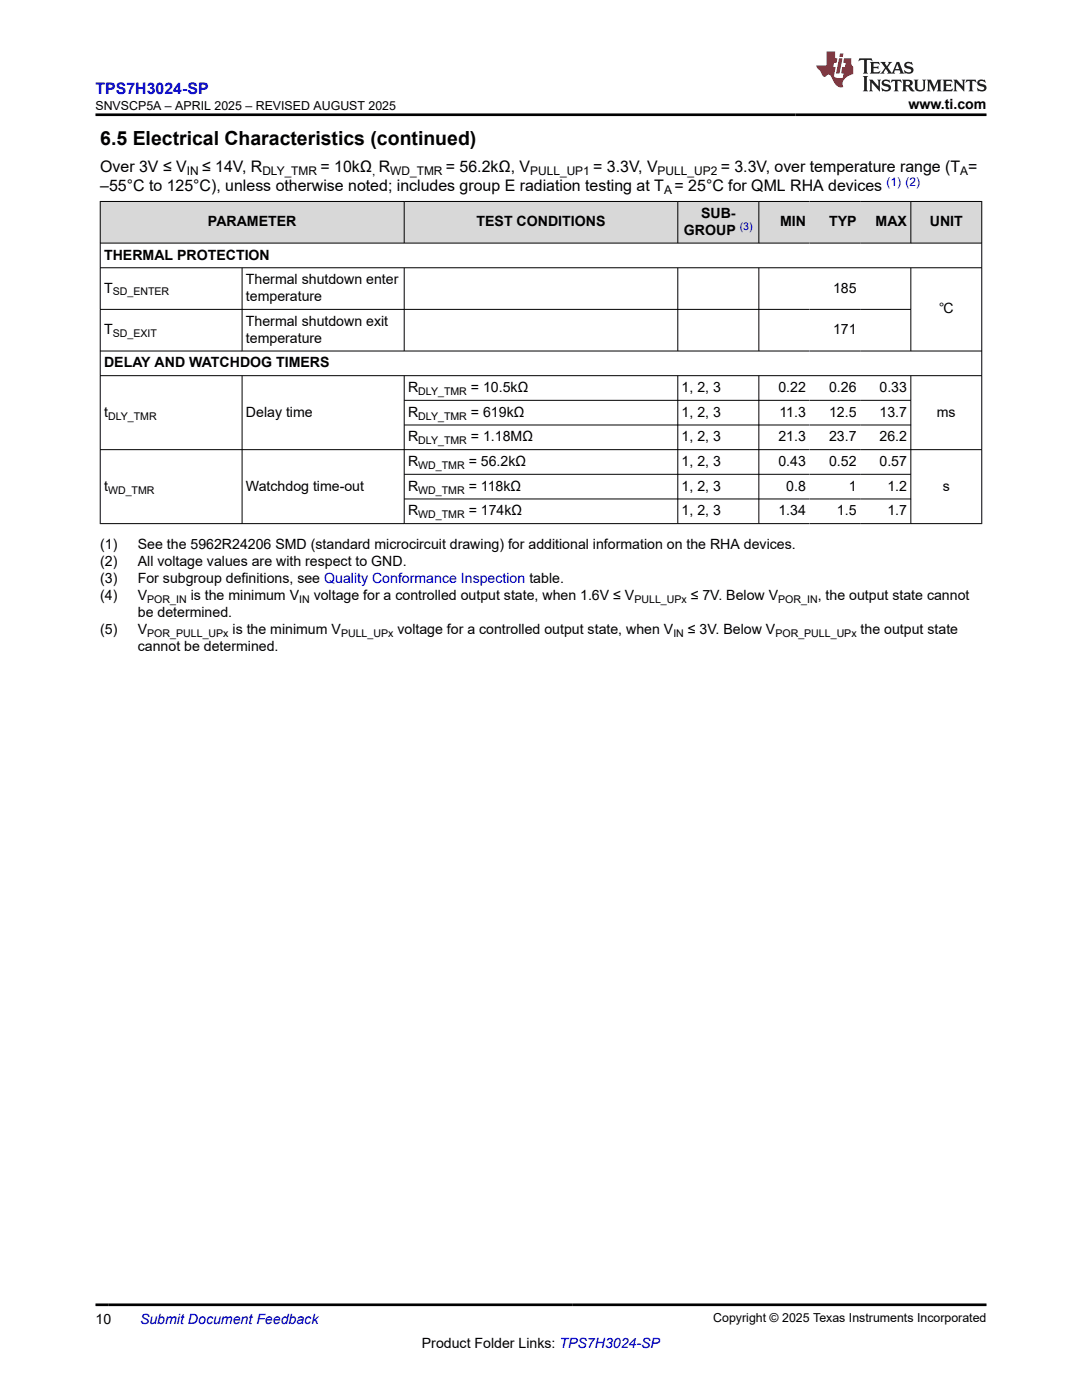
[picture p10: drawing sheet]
<svg xmlns="http://www.w3.org/2000/svg" width="216mm" height="279mm" viewBox="0 0 216 279" stroke-linecap="round" stroke-linejoin="round" font-family="sans-serif">
<defs><g id="words">
<text font-size="3.9" x="20" y="28.8">6.5 Electrical Characteristics (continued)</text>
<text font-size="3.2" fill="#00f" x="19.1" y="18.7">TPS7H3024-SP</text>
<g font-size="3.2">
<text x="20" y="34.3">Over 3V ≤ V</text>
<text x="40.3" y="34.3">≤ 14V, R</text>
<text x="64" y="34.3">= 10kΩ R</text>
<text x="89" y="34.3">= 56.2kΩ, V</text>
<text x="118.4" y="34.3">= 3.3V, V</text>
<text x="143.8" y="34.3">= 3.3V, over temperature range (T =</text>
<text x="20" y="38.1">–55°C to 125°C), unless otherwise noted; includes group E radiation testing at T = 25°C for QML RHA devices</text>
</g>
<g font-size="2.8">
<text x="181.3" y="21.8">www.ti.com</text>
<text x="41.5" y="45.2">PARAMETER</text>
<text x="95.1" y="45.2">TEST CONDITIONS</text>
<text x="136.5" y="46.9">GROUP</text>
<text x="139.9" y="43.5">SUB-</text>
<text x="155.6" y="45.2">MIN</text>
<text x="165.4" y="45.2">TYP</text>
<text x="174.7" y="45.2">MAX</text>
<text x="185.5" y="45.2">UNIT</text>
<text x="20.8" y="51.8">THERMAL PROTECTION</text>
<text x="20.8" y="58.4">T</text>
<text x="49.1" y="56.7">Thermal shutdown enter</text>
<text x="166.2" y="58.4">185</text>
<text x="49.1" y="60.1">temperature</text>
<text x="49.1" y="65">Thermal shutdown exit</text>
<text x="187.4" y="62.6">℃</text>
<text x="20.8" y="66.7">T</text>
<text x="49.1" y="68.4">temperature</text>
<text x="166.2" y="66.7">171</text>
<text x="20.8" y="73.3">DELAY AND WATCHDOG TIMERS</text>
<text x="20.8" y="83.2">t</text>
<text x="49.1" y="83.2">Delay time</text>
<text x="81.4" y="78.2">R</text>
<text x="81.4" y="83.2">R</text>
<text x="94" y="78.2">= 10.5kΩ</text>
<text x="94" y="83.2">= 619kΩ</text>
<text x="136" y="78.2">1, 2, 3</text>
<text x="136" y="83.2">1, 2, 3</text>
<text x="155.3" y="78.2">0.22</text>
<text x="155.5" y="83.2">11.3</text>
<text x="165.4" y="78.2">0.26</text>
<text x="165.4" y="83.2">12.5</text>
<text x="175.5" y="78.2">0.33</text>
<text x="175.5" y="83.2">13.7</text>
<text x="186.9" y="83.2">ms</text>
<text x="81.4" y="88.1">R</text>
<text x="94" y="88.1">= 1.18MΩ</text>
<text x="136" y="88.1">1, 2, 3</text>
<text x="155.3" y="88.1">21.3</text>
<text x="165.4" y="88.1">23.7</text>
<text x="175.5" y="88.1">26.2</text>
<text x="81.4" y="93">R</text>
<text x="93.5" y="93">= 56.2kΩ</text>
<text x="136" y="93">1, 2, 3</text>
<text x="155.3" y="93">0.43</text>
<text x="165.4" y="93">0.52</text>
<text x="175.5" y="93">0.57</text>
<text x="20.8" y="97.9">t</text>
<text x="49.1" y="97.9">Watchdog time-out</text>
<text x="81.4" y="97.9">R</text>
<text x="93.5" y="97.9">= 118kΩ</text>
<text x="136" y="97.9">1, 2, 3</text>
<text x="156.9" y="97.9">0.8</text>
<text x="169.4" y="97.9">1</text>
<text x="177.1" y="97.9">1.2</text>
<text x="188.1" y="97.9">s</text>
<text x="81.4" y="102.9">R</text>
<text x="93.5" y="102.9">= 174kΩ</text>
<text x="136" y="102.9">1, 2, 3</text>
<text x="155.3" y="102.9">1.34</text>
<text x="167" y="102.9">1.5</text>
<text x="177.1" y="102.9">1.7</text>
<text x="20" y="109.7">(1)</text>
<text x="20" y="113">(2)</text>
<text x="27.5" y="109.7">See the 5962R24206 SMD (standard microcircuit drawing) for additional information on the RHA devices.</text>
<text x="27.5" y="113">All voltage values are with respect to GND.</text>
<text x="20" y="116.4">(3)</text>
<text x="20" y="119.8">(4)</text>
<text x="27.5" y="116.4">For subgroup definitions, see Quality Conformance Inspection table.</text>
<text x="27.5" y="119.8">V</text>
<text x="38" y="119.8">is the minimum V</text>
<text x="62.6" y="119.8">voltage for a controlled output state, when 1.6V ≤ V</text>
<text x="137.8" y="119.8">≤ 7V. Below V</text>
<text x="163.2" y="119.8">, the output state cannot</text>
<text x="27.5" y="123.2">be determined.</text>
<text x="20" y="126.6">(5)</text>
<text x="27.5" y="130">cannot be determined.</text>
<text x="27.5" y="126.6">V</text>
<text x="46.4" y="126.6">is the minimum V</text>
<text x="79.3" y="126.6">voltage for a controlled output state, when V</text>
<text x="137.3" y="126.6">≤ 3V. Below V</text>
<text x="171.7" y="126.6">the output state</text>
<text x="19.1" y="264.2">10</text>
<text x="84.2" y="269">Product Folder Links: TPS7H3024-SP</text>
</g>
<text font-size="2.8" fill="#00f" x="27.9" y="264.2">Submit Document Feedback</text>
<g font-size="2.5">
<text x="19" y="21.9">SNVSCP5A – APRIL 2025 – REVISED AUGUST 2025</text>
<text x="142.3" y="263.9">Copyright © 2025 Texas Instruments Incorporated</text>
</g>
<g font-size="2.4">
<text x="37.3" y="34.9">IN</text>
<text x="52.4" y="34.9">DLY_TMR</text>
<text x="74.2" y="34.9">,</text>
<text x="77.9" y="34.9">WD_TMR</text>
<text x="105.8" y="34.9">PULL_UP1</text>
<text x="131.2" y="34.9">PULL_UP2</text>
<text x="191.6" y="34.9">A</text>
<text x="132.5" y="38.7">A</text>
</g>
<text font-size="2.4" fill="#00f" x="176.9" y="37">(1) (2)</text>
<text font-size="2.1" fill="#00f" x="147.6" y="45.9">(3)</text>
<g font-size="2.1">
<text x="22.5" y="59">SD_ENTER</text>
<text x="22.5" y="67.3">SD_EXIT</text>
<text x="21.6" y="83.7">DLY_TMR</text>
<text x="83.5" y="78.8">DLY_TMR</text>
<text x="83.5" y="83.7">DLY_TMR</text>
<text x="83.5" y="88.7">DLY_TMR</text>
<text x="83.5" y="93.6">WD_TMR</text>
<text x="21.6" y="98.5">WD_TMR</text>
<text x="83.5" y="98.5">WD_TMR</text>
<text x="83.5" y="103.4">WD_TMR</text>
<text x="29.4" y="120.4">POR_IN</text>
<text x="59.7" y="120.4">IN</text>
<text x="126.6" y="120.4">PULL_UPx</text>
<text x="155.3" y="120.4">POR_IN</text>
<text x="29.4" y="127.2">POR_PULL_UPx</text>
<text x="68" y="127.2">PULL_UPx</text>
<text x="134.4" y="127.2">IN</text>
<text x="154.7" y="127.2">POR_PULL_UPx</text>
</g>
</g></defs>
<g fill="#d8d8d8">
<path d="M20 40.2h175.9v8.3h-175.9z" fill-rule="evenodd"/>
<path d="M20.1 40.3h60.5v8.2h-60.5z" fill-rule="evenodd"/>
<path d="M80.7 40.3h54.5v8.2h-54.5z" fill-rule="evenodd"/>
<path d="M135.3 40.3h16.1v8.2h-16.1z" fill-rule="evenodd"/>
<path d="M151.5 40.3h10v8.2h-10z" fill-rule="evenodd"/>
<path d="M161.5 40.3h10.1v8.2h-10.1z" fill-rule="evenodd"/>
<path d="M171.6 40.3h10.1v8.2h-10.1z" fill-rule="evenodd"/>
<path d="M181.8 40.3h14v8.2h-14z" fill-rule="evenodd"/>
</g>
<g fill="none" stroke="#000" stroke-width=".2">
<path d="M19.9 40.2h176.1M19.9 48.5h176.1M19.9 53.4h176.1M20 40.1v64.5M48.3 53.4v16.7M80.7 40.1v8.5M80.7 53.4v16.7M135.2 40.1v8.5M135.2 53.4v16.7M151.4 40.1v8.5M151.4 53.4v16.7M181.7 40.1v8.5"/>
<path d="M181.7 53.4v16.7M195.9 40.1v64.5M19.9 61.7h161.9M19.9 75h176.1M48.3 75v29.6M80.7 75v29.6M80.7 79.9h101.1M135.2 75v29.6M151.4 75v29.6M181.7 75v29.6M196 70.1h-176.1M19.9 89.7h176.1"/>
<path d="M80.7 84.8h101.1M80.7 94.7h101.1M80.7 99.6h101.1M19.9 104.5h176.1"/>
</g>
<path d="M171.5 11.6l-.2 .6 .5-.2h.6v.1v2.2l-.2 .4h1l-.2-.4v-2.2v-.1h.5l.6 .2-.2-.6zM173.6 12.4l.2 .3v1.6l-.2 .4h1.9l.1-.6a1.08 1.08 0 0 1-1.3 .2v-.7h.6l.4 .2v-.7l-.4 .2h-.6v-.5l.2-.2a1 1 0 0 1 1 .3l-.1-.5zM175.7 12.4l.9 1.1-1 1.2h.9l-.2-.2 .5-.8 .4 .8-.2 .2h1.6l-.2-.2 .2-.5h.9l.1 .5-.1 .2h.9l-.2-.4-.8-1.9h-.5l-.9 2.1-.9-1.1 .9-1h-.8l.2 .2-.4 .6-.4-.6 .2-.2zM179 12.8l.4 1h-.7zM180.7 12.5a.65 .65 0 0 0-.2 .7 .65 .65 0 0 0 .6 .5l.6 .1 .1 .3a.79 .79 0 0 1-.7 .4 .79 .79 0 0 1-.7-.5l.1 .7 .2-.1a.93 .93 0 0 0 1.1 0 .93 .93 0 0 0 .4-.9 1.46 1.46 0 0 0-1.2-.6l-.1-.3a1.09 1.09 0 0 1 1.2 .2l-.2-.6-.1 .1-.5-.2zM172.2 15.2l.2 .4v2.2l-.2 .4h1l-.2-.4v-2.2l.2-.4zM173.4 15.9l.2 .4v1.5l-.2 .4h.8l-.3-.4 .1-1.3 1.6 1.8v-2l.2-.4h-.7l.1 .2 .1 1.1-1.2-1.3zM176.2 16a.65 .65 0 0 0-.2 .8 .65 .65 0 0 0 .6 .4l.6 .2 .1 .2a.79 .79 0 0 1-.7 .4 .79 .79 0 0 1-.7-.5l.1 .7 .2-.1a.93 .93 0 0 0 1.1 .1 .93 .93 0 0 0 .4-1 1.46 1.46 0 0 0-1.2-.5l-.1-.4a1.09 1.09 0 0 1 1.2 .2l-.1-.6-.2 .1-.5-.1zM177.9 15.9l-.1 .6a.63 .63 0 0 1 .8-.3v1.6l-.3 .4h1l-.2-.4v-1.6a.66 .66 0 0 1 .8 .3l-.1-.6zM180 15.9l.2 .4v1.5l-.2 .4h1l-.2-.2-.1-.7h.5l.1 .2a.79 .79 0 0 0 1.2 .6l-1-.9a.61 .61 0 0 0 .6-.6 .61 .61 0 0 0-.5-.7zM180.8 16.2h.1a.47 .47 0 0 1 .5 .1 .47 .47 0 0 1 .1 .5l-.1 .1-.7 .1zM182.3 15.9l.2 .2a2.27 2.27 0 0 0 .4 2 1.04 1.04 0 0 0 1.7-.7v-1.3l.2-.2h-.8l.2 .4v1.1a.6 .6 0 0 1-.6 .6 .6 .6 0 0 1-.6-.6v-1.1l.3-.4zM184.9 15.9l.2 .4v1.5l-.2 .4h.8l-.3-.4v-1.4l.9 1.9 .9-1.9v1.4l-.3 .4h1l-.2-.4v-1.5l.2-.4h-.8l-.7 1.5-.6-1.5zM188.1 15.9l.2 .4v1.5l-.2 .4h1.9l.1-.6a1.09 1.09 0 0 1-1.3 .2v-.7h.6l.4 .2v-.6l-.4 .2h-.6v-.6l.2-.1a1.01 1.01 0 0 1 1 .3l-.1-.6zM190.2 15.9l.3 .4v1.5l-.3 .4h.8l-.2-.4v-1.3l1.6 1.8v-2l.2-.4h-.7l.2 .2v1.1l-1.2-1.3zM192.8 15.9l-.1 .6a.63 .63 0 0 1 .8-.3v1.6l-.3 .4h1l-.2-.4v-1.6a.66 .66 0 0 1 .8 .3l-.1-.6zM195.2 16a.65 .65 0 0 0-.2 .8 .65 .65 0 0 0 .6 .4l.6 .2 .2 .2a.79 .79 0 0 1-.7 .4 .79 .79 0 0 1-.7-.5l.1 .7 .2-.1a.93 .93 0 0 0 1 .1 .93 .93 0 0 0 .5-1 1.46 1.46 0 0 0-1.3-.5v-.4a1.09 1.09 0 0 1 1.2 .2l-.2-.6-.2 .1-.5-.1z" fill="#231f20"/>
<path d="M164.9 10.3v2.7h-2l.1 .4 .8 1a.95 .95 0 0 0 1 .9 .59 .59 0 0 1 .5-.4 .59 .59 0 0 1 .5 .3l.4 .8a1.59 1.59 0 0 0 2.1 1.4 1.61 1.61 0 0 1 1-2.3l1-.3-.1-1.5a1.59 1.59 0 0 1-.3-1.7h-1.5l-.2 .9h.6l-.2 .9h-.5l-.2 .9v.3l.4 .1-.1 .9h-.7a.73 .73 0 0 1-1-.7l.3-1.5h-.5l.1-.9h.5l.2-.9h-.5v-1.3zM167.4 11.6l-.6 3.1h.7l.6-3.1zM167.6 10.7l-.1 .6h.7l.1-.6z" fill="#ed1c24"/>
<path d="M19.1 22.9h177.8M19.1 260.4h177.8" fill="none" stroke="#000" stroke-width=".53"/>
<use href="#words"/>
</svg>
